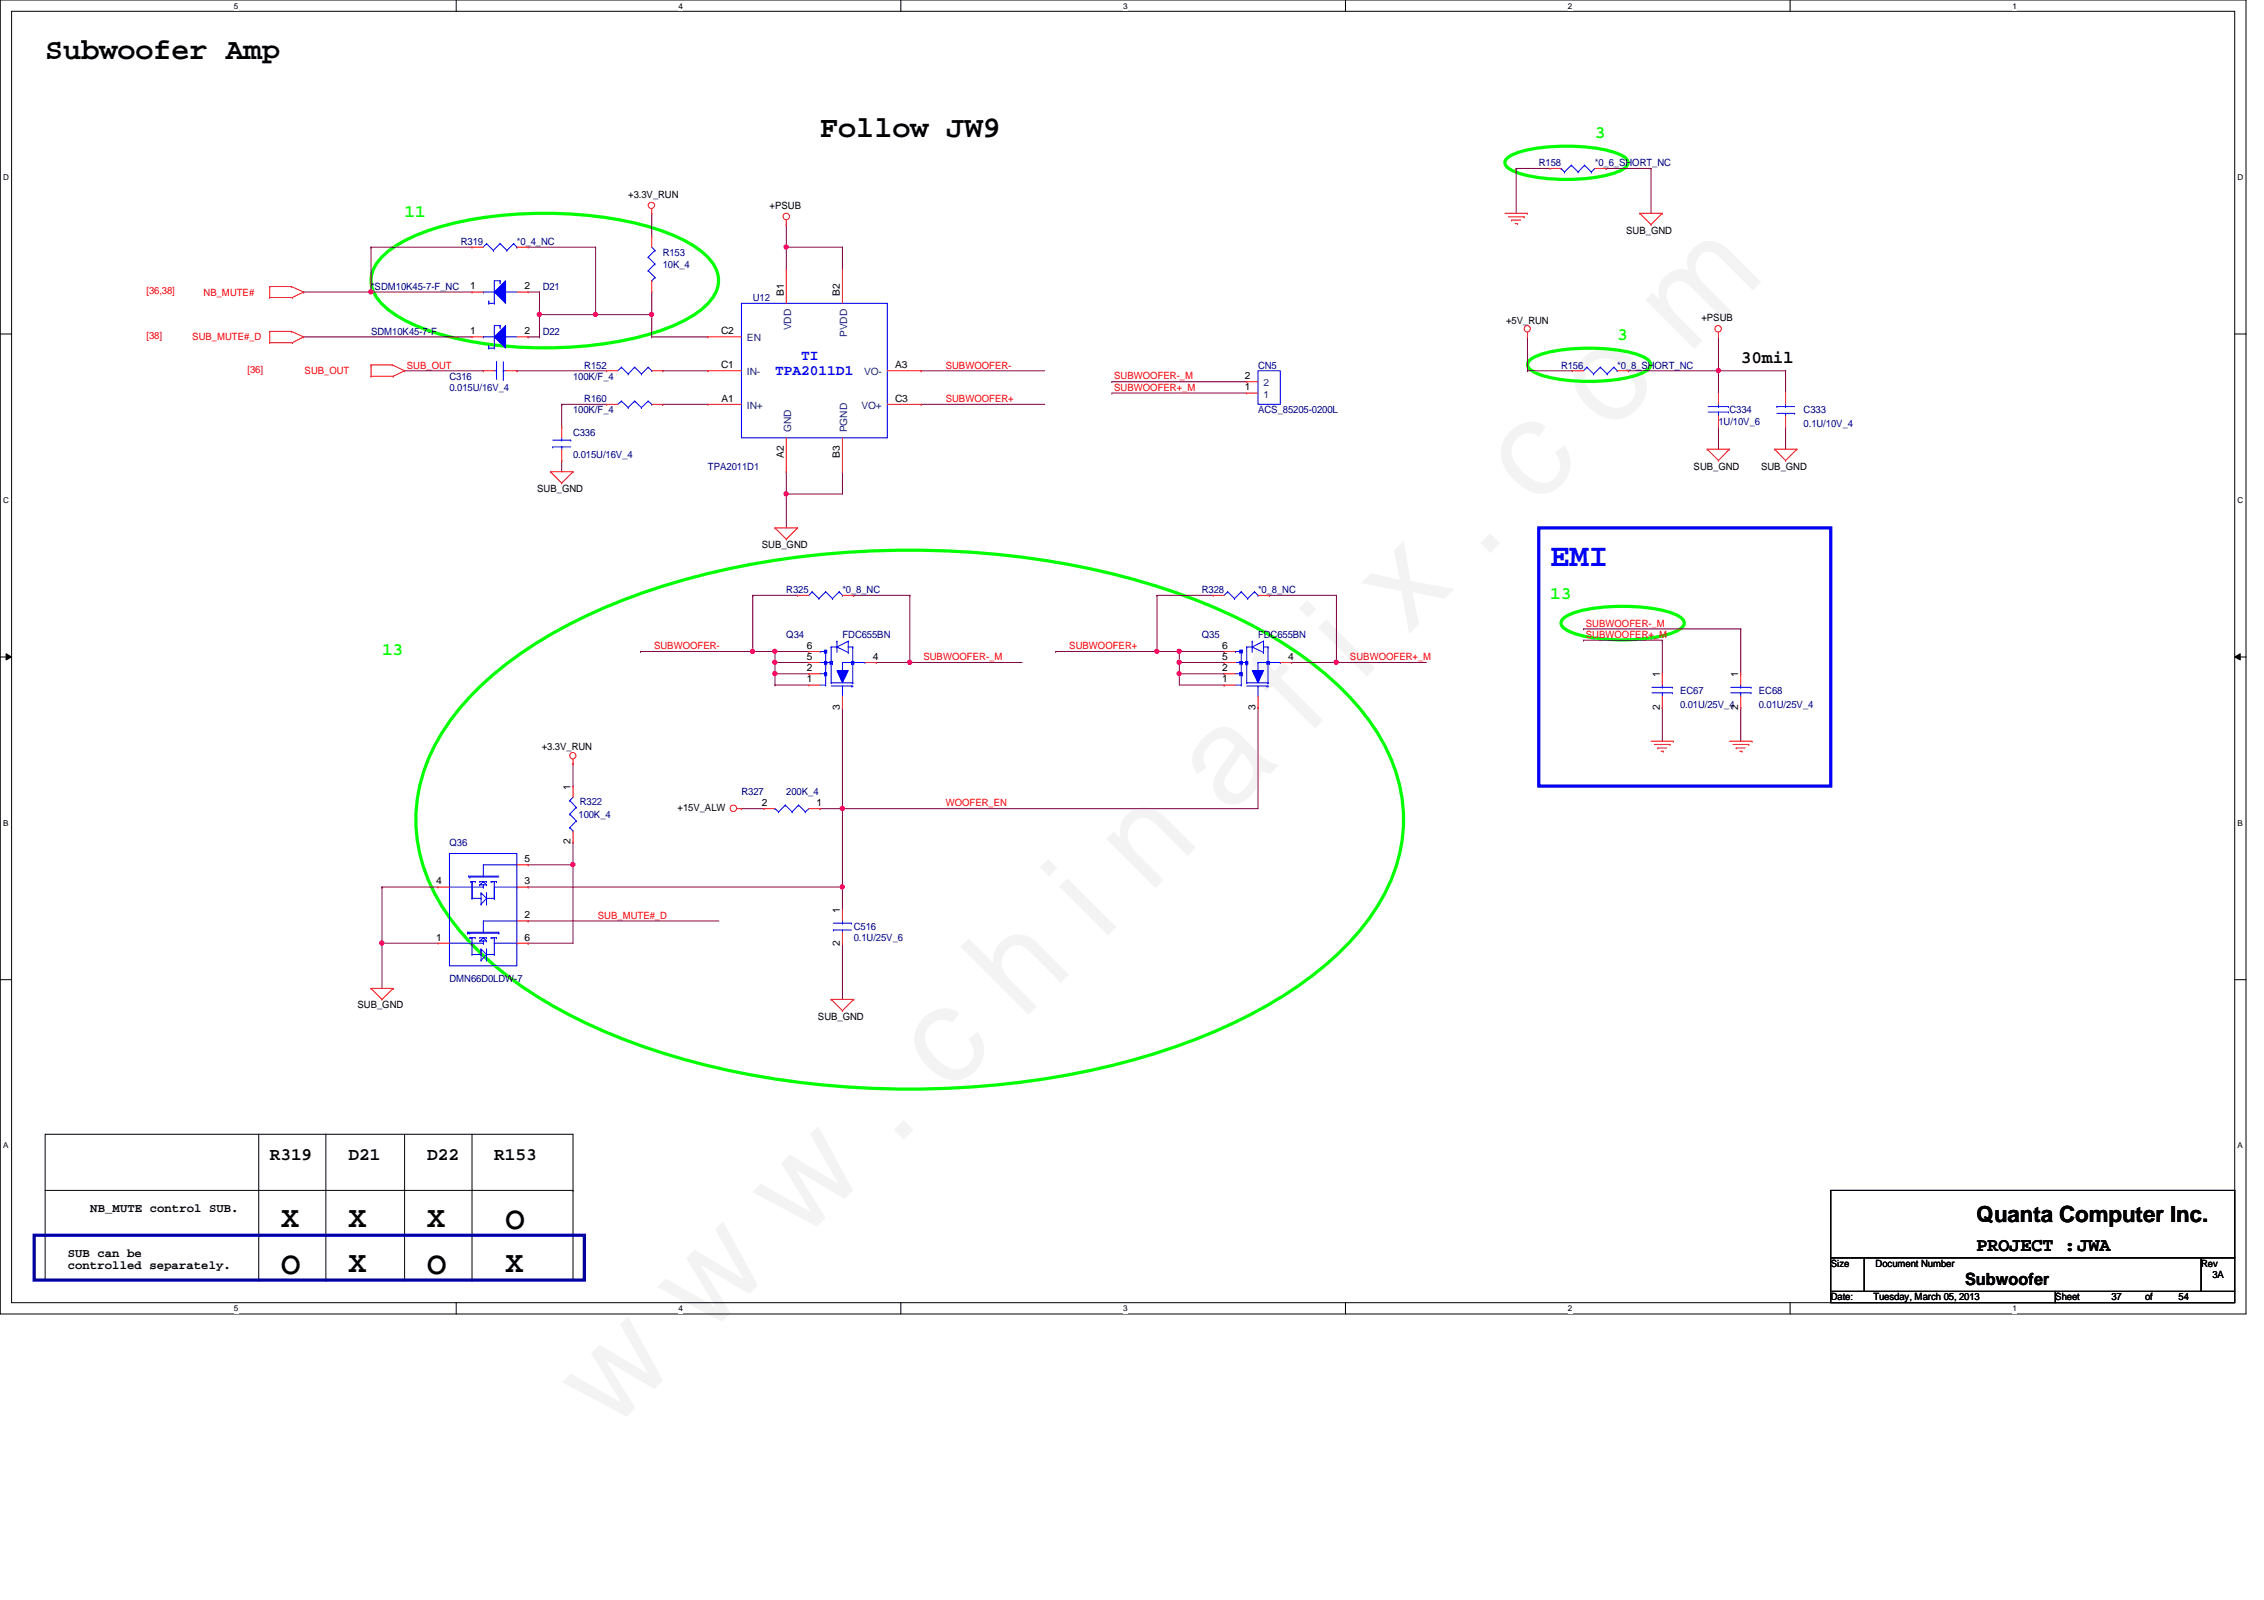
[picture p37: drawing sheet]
<svg xmlns="http://www.w3.org/2000/svg" width="297mm" height="210mm" viewBox="0 0 297 210" stroke-linecap="round" stroke-linejoin="round" font-family="sans-serif">
<defs><g id="words">
<text font-size="17.6" fill="#f0f" x="80.1" y="188" transform="rotate(-45 80.1 188)">w w w . c h i n a f i x . c o m</text>
<text font-size="4.2" fill="#00f" x="203.4" y="74.3">EMI</text>
<g font-size="4.2">
<text x="66.3" y="161.2">O</text>
<text x="36.9" y="167.1">O</text>
<text x="56" y="167.1">O</text>
</g>
<g font-size="3.9">
<text x="5.9" y="7.7">Subwoofer Amp</text>
<text x="107.6" y="18">Follow JW9</text>
<text x="36.9" y="161">X</text>
<text x="45.7" y="161">X</text>
<text x="56" y="161">X</text>
<text x="45.7" y="166.8">X</text>
<text x="66.3" y="166.8">X</text>
</g>
<text font-size="2.9" x="259.3" y="160.4">Quanta Computer Inc.</text>
<text font-size="2.5" x="259.3" y="164.1">PROJECT :JWA</text>
<g font-size="2.3" fill="#0f0">
<text x="209.3" y="18.1">3</text>
<text x="53.1" y="28.4">11</text>
<text x="212.2" y="44.6">3</text>
<text x="203.4" y="78.5">13</text>
<text x="50.1" y="85.9">13</text>
</g>
<g font-size="2.3">
<text x="228.4" y="47.6">30mil</text>
<text x="35.4" y="152.2">R319</text>
<text x="45.7" y="152.2">D21</text>
<text x="56" y="152.2">D22</text>
<text x="64.9" y="152.2">R153</text>
</g>
<text font-size="2.2" x="257.8" y="168.6">Subwoofer</text>
<g font-size="1.9" fill="#00f">
<text x="105.1" y="47.3">TI</text>
<text x="101.7" y="49.2">TPA2011D1</text>
</g>
<g font-size="1.6">
<text x="11.9" y="159">NB_MUTE control SUB.</text>
<text x="8.9" y="164.9">SUB can be</text>
<text x="8.9" y="166.5">controlled separately.</text>
</g>
<g font-size="1.3" fill="#000080">
<text x="201.9" y="21.8">R158</text>
<text x="209.3" y="21.8">*0_6_SHORT_NC</text>
<text x="60.4" y="32.1">R319</text>
<text x="67.8" y="32.1">*0_4_NC</text>
<text x="86.9" y="33.6">R153</text>
<text x="86.9" y="35.1">10K_4</text>
<text x="48.7" y="38">*SDM10K45-7-F_NC</text>
<text x="71.2" y="38">D21</text>
<text x="98.8" y="39.5">U12</text>
<text x="48.7" y="43.9">SDM10K45-7-F</text>
<text x="71.2" y="43.9">D22</text>
<text x="59" y="49.8">C316</text>
<text x="59" y="51.3">0.015U/16V_4</text>
<text x="75.2" y="49.8">100K/F_4</text>
<text x="76.7" y="48.3">R152</text>
<text x="76.7" y="52.7">R160</text>
<text x="165.1" y="48.3">CN5</text>
<text x="204.8" y="48.3">R156</text>
<text x="212.2" y="48.3">*0_8_SHORT_NC</text>
<text x="75.2" y="57.2">C336</text>
<text x="75.2" y="54.2">100K/F_4</text>
<text x="165.1" y="54.2">ACS_85205-0200L</text>
<text x="225.5" y="55.7">1U/10V_6</text>
<text x="226.9" y="54.2">C334</text>
<text x="236.6" y="54.2">C333</text>
<text x="236.6" y="56">0.1U/10V_4</text>
<text x="75.2" y="60.1">0.015U/16V_4</text>
<text x="92.9" y="61.6">TPA2011D1</text>
<text x="103.2" y="77.8">R325</text>
<text x="110.5" y="77.8">*0_8_NC</text>
<text x="157.7" y="77.8">R328</text>
<text x="165.1" y="77.8">*0_8_NC</text>
<text x="103.2" y="83.7">Q34</text>
<text x="110.5" y="83.7">FDC655BN</text>
<text x="157.7" y="83.7">Q35</text>
<text x="165.1" y="83.7">FDC655BN</text>
<text x="220.4" y="91.1">EC67</text>
<text x="220.4" y="92.8">0.01U/25V_4</text>
<text x="230.8" y="91.1">EC68</text>
<text x="230.8" y="92.8">0.01U/25V_4</text>
<text x="75.9" y="107.3">100K_4</text>
<text x="76.1" y="105.7">R322</text>
<text x="97.3" y="104.3">R327</text>
<text x="103.2" y="104.3">200K_4</text>
<text x="59" y="111">Q36</text>
<text x="112" y="122">C516</text>
<text x="112" y="123.5">0.1U/25V_6</text>
<text x="59" y="128.8">DMN66D0LDW-7</text>
</g>
<g font-size="1.3">
<text x="82.4" y="26">+3.3V_RUN</text>
<text x="101" y="27.4">+PSUB</text>
<text x="213.4" y="30.6">SUB_GND</text>
<text x="61.7" y="38">1</text>
<text x="68.8" y="38">2</text>
<text x="102.8" y="38.8" transform="rotate(-90 102.8 38.8)">B1</text>
<text x="110.2" y="38.8" transform="rotate(-90 110.2 38.8)">B2</text>
<text x="61.7" y="43.9">1</text>
<text x="68.8" y="43.9">2</text>
<text x="94.6" y="43.9">C2</text>
<text x="197.6" y="42.5">+5V_RUN</text>
<text x="223.2" y="42.2">+PSUB</text>
<text x="94.6" y="48.3">C1</text>
<text x="94.7" y="52.7">A1</text>
<text x="117.4" y="48.3">A3</text>
<text x="117.4" y="52.7">C3</text>
<text x="163.3" y="51.2">1</text>
<text x="163.3" y="49.7">2</text>
<text x="70.5" y="64.6">SUB_GND</text>
<text x="102.8" y="60.1" transform="rotate(-90 102.8 60.1)">A2</text>
<text x="110.2" y="60.1" transform="rotate(-90 110.2 60.1)">B3</text>
<text x="222.2" y="61.6">SUB_GND</text>
<text x="231.1" y="61.6">SUB_GND</text>
<text x="99.9" y="71.9">SUB_GND</text>
<text x="105.9" y="85.1">6</text>
<text x="105.9" y="86.6">5</text>
<text x="105.9" y="88.1">2</text>
<text x="105.9" y="89.5">1</text>
<text x="114.5" y="86.6">4</text>
<text x="160.4" y="85.1">6</text>
<text x="160.4" y="86.6">5</text>
<text x="160.4" y="88.1">2</text>
<text x="160.4" y="89.5">1</text>
<text x="169" y="86.6">4</text>
<text x="217.8" y="88.9" transform="rotate(-90 217.8 88.9)">1</text>
<text x="228" y="88.9" transform="rotate(-90 228 88.9)">1</text>
<text x="110.2" y="93.1" transform="rotate(-90 110.2 93.1)">3</text>
<text x="164.7" y="93.1" transform="rotate(-90 164.7 93.1)">3</text>
<text x="217.8" y="93.1" transform="rotate(-90 217.8 93.1)">2</text>
<text x="228" y="93.1" transform="rotate(-90 228 93.1)">2</text>
<text x="71.1" y="98.4">+3.3V_RUN</text>
<text x="74.8" y="103.6" transform="rotate(-90 74.8 103.6)">1</text>
<text x="88.9" y="106.4">+15V_ALW</text>
<text x="99.9" y="105.7">2</text>
<text x="107.1" y="105.7">1</text>
<text x="68.8" y="113.1">5</text>
<text x="74.8" y="110.8" transform="rotate(-90 74.8 110.8)">2</text>
<text x="57.2" y="116">4</text>
<text x="68.8" y="116">3</text>
<text x="110.2" y="119.8" transform="rotate(-90 110.2 119.8)">1</text>
<text x="57.2" y="123.4">1</text>
<text x="68.8" y="123.4">6</text>
<text x="68.8" y="120.5">2</text>
<text x="110.2" y="124.1" transform="rotate(-90 110.2 124.1)">2</text>
<text x="46.9" y="132.3">SUB_GND</text>
<text x="107.3" y="133.8">SUB_GND</text>
<text x="240.2" y="166.2">Size</text>
<text x="246.1" y="166.2">Document Number</text>
<text x="288.8" y="166.2">Rev</text>
<text x="290.3" y="167.7">3A</text>
<text x="240.2" y="170.6">Date:</text>
<text x="245.8" y="170.6">Tuesday, March 05, 2013</text>
<text x="269.7" y="170.6">Sheet</text>
<text x="277" y="170.6">37</text>
<text x="281.4" y="170.6">of</text>
<text x="285.8" y="170.6">54</text>
</g>
<g font-size="1.3" fill="#f00">
<text x="19.2" y="38.6">[36,38]</text>
<text x="26.7" y="38.8">NB_MUTE#</text>
<text x="19.2" y="44.5">[38]</text>
<text x="25.2" y="44.7">SUB_MUTE#_D</text>
<text x="32.5" y="48.9">[36]</text>
<text x="40" y="49.1">SUB_OUT</text>
<text x="53.4" y="48.3">SUB_OUT</text>
<text x="124.1" y="52.7">SUBWOOFER+</text>
<text x="124.1" y="48.3">SUBWOOFER-</text>
<text x="146.2" y="49.8">SUBWOOFER-_M</text>
<text x="146.2" y="51.3">SUBWOOFER+_M</text>
<text x="208.1" y="83.7">SUBWOOFER+_M</text>
<text x="208.1" y="82.2">SUBWOOFER-_M</text>
<text x="85.8" y="85.2">SUBWOOFER-</text>
<text x="121.2" y="86.6">SUBWOOFER-_M</text>
<text x="140.3" y="85.2">SUBWOOFER+</text>
<text x="177.1" y="86.6">SUBWOOFER+_M</text>
<text x="124.1" y="105.8">WOOFER_EN</text>
<text x="78.4" y="120.5">SUB_MUTE#_D</text>
</g>
<g font-size="1.3" fill="#004080">
<text x="98" y="44.8">EN</text>
<text x="103.8" y="43.3" transform="rotate(-90 103.8 43.3)">VDD</text>
<text x="111.2" y="44.2" transform="rotate(-90 111.2 44.2)">PVDD</text>
<text x="98" y="49.2">IN-</text>
<text x="98" y="53.6">IN+</text>
<text x="113" y="53.6">VO+</text>
<text x="113.4" y="49.2">VO-</text>
<text x="165.8" y="52.2">1</text>
<text x="165.8" y="50.7">2</text>
<text x="103.8" y="56.7" transform="rotate(-90 103.8 56.7)">GND</text>
<text x="111.2" y="56.7" transform="rotate(-90 111.2 56.7)">PGND</text>
</g>
<g font-size="1.1">
<text x="30.7" y="1.1">5</text>
<text x="89" y="1.1">4</text>
<text x="147.4" y="1.1">3</text>
<text x="205.7" y="1.1">2</text>
<text x="264" y="1.1">1</text>
<text x=".4" y="23.6">D</text>
<text x="293.6" y="23.6">D</text>
<text x=".4" y="66">C</text>
<text x="293.6" y="66">C</text>
<text x=".4" y="108.3">B</text>
<text x="293.6" y="108.3">B</text>
<text x=".4" y="150.7">A</text>
<text x="293.6" y="150.7">A</text>
<text x="30.7" y="172">5</text>
<text x="89" y="172">4</text>
<text x="147.4" y="172">3</text>
<text x="205.7" y="172">2</text>
<text x="264" y="172">1</text>
</g>
</g></defs>
<path d="M0 0h294.7v172.4h-294.7zM1.5 1.5h291.7v169.4h-291.7z" fill="none" stroke="#000" stroke-width=".13"/>
<g fill="#fff">
<path d="M30.7 .2h.6v1.2h-.6z"/>
<path d="M30.7 171.1h.6v1.2h-.6z"/>
</g>
<path d="M59.9 0v1.5M59.9 170.9v1.5" fill="none" stroke="#000" stroke-width=".13"/>
<path d="M89 .2h.6v1.2h-.6z" fill="#fff"/>
<path d="M118.2 0v1.5" fill="none" stroke="#000" stroke-width=".13"/>
<path d="M147.4 .2h.6v1.2h-.6z" fill="#fff"/>
<path d="M176.5 0v1.5" fill="none" stroke="#000" stroke-width=".13"/>
<path d="M205.7 .2h.6v1.2h-.6z" fill="#fff"/>
<path d="M234.9 0v1.5" fill="none" stroke="#000" stroke-width=".13"/>
<g fill="#fff">
<path d="M264 .2h.6v1.2h-.6z"/>
<path d="M264 171.1h.6v1.2h-.6z"/>
<path d="M.4 22.6h.8v1.2h-.8z"/>
<path d="M293.6 22.6h.7v1.2h-.7z"/>
<path d="M.4 65h.8v1.2h-.8z"/>
<path d="M293.6 65h.7v1.2h-.7z"/>
</g>
<path d="M0 43.8h1.5M293.2 43.8h1.5" fill="none" stroke="#000" stroke-width=".13"/>
<g fill="#fff">
<path d="M.4 107.4h.7v1.1h-.7z"/>
<path d="M293.6 107.4h.7v1.1h-.7z"/>
</g>
<path d="M0 86.2h1.5M.8 85.8l.7 .4-.7 .4zM293.2 86.2l.7-.4v.8zM293.2 86.2h1.5" fill="none" stroke="#000" stroke-width=".13"/>
<path d="M.8 85.8l.7 .4-.7 .4zM293.2 86.2l.7-.4v.8z" fill="#000"/>
<g fill="#fff">
<path d="M.4 149.7h.7v1.2h-.7z"/>
<path d="M293.6 149.7h.7v1.2h-.7z"/>
</g>
<g fill="none" stroke="#000" stroke-width=".13">
<path d="M0 128.5h1.5M293.2 128.5h1.5M5.9 148.8h69.3v19.1h-69.3zM5.9 156.2h69.3M33.9 148.8v19.1M42.8 148.8v19.1M53.1 148.8v19.1M61.9 148.8v19.1M5.9 162.1h69.3M33.9 167.9h.1M42.8 167.9h.1M53.1 167.9h.1"/>
<path d="M61.9 167.9h.1"/>
</g>
<path d="M201.9 69.3h38.3v33.8h-38.3z" fill="none" stroke="#00f" stroke-width=".42"/>
<path d="M50.5 33.4a20 20 0 0 1 8.2-3.9 54 54 0 0 1 27.3 .5 15.5 15.5 0 0 1 7.2 4.2 3.9 3.9 0 0 1 0 5.2 15.5 15.5 0 0 1-7.2 4.2 52.8 52.8 0 0 1-29 0 15.5 15.5 0 0 1-7.3-4.2 3.9 3.9 0 0 1 0-5.2zM197.8 20.7a10.9 10.9 0 0 1 5.2-1.4 23.8 23.8 0 0 1 9 .8 1.93 1.93 0 0 1 1.6 1.2 1.96 1.96 0 0 1-1.6 1.3 23.7 23.7 0 0 1-13 0 1.94 1.94 0 0 1-1.6-1.3l.1-.3zM63.4 89.7a55.7 55.7 0 0 1 16.4-10.2 103.4 103.4 0 0 1 39.5-7.3 103.5 103.5 0 0 1 39.6 7.3 55.8 55.8 0 0 1 16.4 10.2 27.1 27.1 0 0 1 8.3 13 20.5 20.5 0 0 1-3 16.4 39 39 0 0 1-12.6 11.8 81.2 81.2 0 0 1-27.4 10 115.2 115.2 0 0 1-50.3-1.8 72.7 72.7 0 0 1-22.2-10 34.4 34.4 0 0 1-11.2-12.2 20.5 20.5 0 0 1 1.2-21l1.6-2.1 1.7-2.1z" fill="none" stroke="#0f0" stroke-width=".42"/>
<path d="M4.5 162.1h72.2v5.8h-72.2z" fill="none" stroke="#0000a0" stroke-width=".42"/>
<path d="M48.7 38.3h.1M48.7 38.3h13.2M198.9 22.1h.1M198.9 22.1v5.9M198.9 22.1h4.5M210.7 22.1h.1M210.7 22.1h5.9M216.6 22.1h.1M216.6 22.1v5.9M53.1 48.6h.1M53.1 48.6h10.3" fill="none" stroke="#800040" stroke-width=".13"/>
<circle cx="48.6" cy="38.3" r=".29" fill="#f0f"/>
<circle cx="48.6" cy="38.3" r=".29" fill="none" stroke="#f0f" stroke-width=".13"/>
<path d="M39.8 38.3h.1M48.7 32.4h.1M48.7 32.4v5.9h-8.9M48.7 32.4h13.2M39.8 44.2h.1M39.8 44.2h22.1M50.1 116.4h.1M50.1 116.4h7.4M110.5 106.1h54.6M50.1 123.7h.1M50.1 123.7v6" fill="none" stroke="#800040" stroke-width=".13"/>
<circle cx="50.1" cy="123.7" r=".29" fill="#f0f"/>
<circle cx="50.1" cy="123.7" r=".29" fill="none" stroke="#f0f" stroke-width=".13"/>
<path d="M50.1 116.4h.1M50.1 116.4v7.3M69.3 116.4h41.2M50.1 123.7h.1M50.1 123.7h7.4" fill="none" stroke="#800040" stroke-width=".13"/>
<g fill="none" stroke="#f00" stroke-width=".13">
<path d="M35.4 37.6h.1M35.4 39h.1M35.4 37.6h2.8M35.4 39h3M35.4 37.6v1.4M38.2 37.6h.1M38.2 37.6l1.6 .7M38.4 39h.1M39.8 38.3h.1M39.8 38.3l-1.4 .7M61.9 32.4h.1M61.9 32.4h1.5"/>
<path d="M203.4 22.1h.1M203.4 22.1h1.4M209.3 22.1h1.4M210.7 22.1h.1M35.4 43.5h.1M35.4 45h.1M35.4 43.5v1.5M35.4 43.5h2.8M35.4 45h3M38.2 43.5h.1M38.2 43.5l1.6 .7M38.4 45h.1"/>
<path d="M39.8 44.2h.1M39.8 44.2l-1.4 .8M48.7 47.9h.1M48.7 49.4h.1M48.7 47.9h2.8M48.7 49.4h2.9M48.7 47.9v1.5M51.5 47.9h.1M51.5 47.9l1.6 .7M51.6 49.4h.1M53.1 48.6h.1M53.1 48.6l-1.5 .8"/>
<path d="M48.7 129.7h.1M48.7 129.7h2.9M48.7 129.7l1.4 1.4M50.1 131.1h.1M51.6 129.7h.1M51.6 129.7l-1.5 1.4"/>
</g>
<path d="M240.2 156.2h53v8.8h-53zM240.2 165h4.4v4.4h-4.4zM240.2 169.4h29.5v1.5h-29.5zM244.6 165h44.2v4.4h-44.2zM269.7 169.4h23.5v1.5h-23.5zM288.8 165h4.4v4.4h-4.4z" fill="none" stroke="#000" stroke-width=".13"/>
<g fill="none" stroke="#00f" stroke-width=".13">
<path d="M63.8 32h.1M63.8 32l-.4 .4M63.8 32l.9 .9M64.7 32.9h.1M65.6 32h.1M65.6 32l-.9 .9M65.6 32l.9 .9M66.5 32.9h.1M67.4 32h.1M67.4 32l-.9 .9M67.4 32l.4 .4M204.8 22.1h.1"/>
<path d="M204.8 22.1l.5 .5M205.3 22.6h.1M206.2 21.7h.1M206.2 21.7l.8 .9M206.2 21.7l-.9 .9M207 22.6h.1M207.9 21.7h.1M207.9 21.7l.9 .9M207.9 21.7l-.9 .9M208.8 22.6h.1M209.3 22.1l-.5 .5"/>
</g>
<path d="M64.9 44.2l1.4-1.5v3z" fill="#00f"/>
<g fill="none" stroke="#00f" stroke-width=".13">
<path d="M63.4 44.2h.1M63.4 44.2h1.5M64.1 45.7h.1M64.1 45.4h.1M64.1 45.7h.8M64.1 45.4v.3M64.9 44.2l1.4-1.5v3zM64.9 45.7h.1M64.9 48.6h.2M65.1 48.6h.1M65.1 47.5h.1M65.1 47.5v2.3"/>
<path d="M65.6 42.7h.1M65.6 43h.1M65.6 42.7h-.7v3M65.6 42.7v.3M66 49.8h.1M66 48.6h.1M66 48.6h.3M66 47.5v2.3M66.3 44.2h.1M66.3 44.2h1.5M59 112h8.8v14.7h-8.8zM59 116.4h4.4"/>
<path d="M61.5 114.9h.1M61.5 114.9h3.9M61.6 115.1h.1M61.6 115.1h3.8M61.8 115.7h.1M61.8 115.7h.6M61.9 115.7h.1M61.9 117.9h.1M61.9 115.7v2.2M61.9 117.9h1.2M62.4 115.7h.1M62.9 115.7h.1"/>
<path d="M62.9 116.1h.1M62.9 116.1h.9M62.9 115.7h.9M63.1 116h.1M63.1 117.1h.1M63.1 117.3h.1M63.1 118.6h.1M63.1 117.9h.1M63.1 117.3v1.3M63.1 116l-.2 .1M63.1 117.1l.7 .8M63.4 116.1h.1"/>
<path d="M63.4 116.4h.1M63.4 114.9h.1M63.4 115.7h.1M63.4 116.1v.3M63.4 115.7l.4 .4M63.4 115.7l-.3 .3M63.8 116.1h.1M63.8 115.7h.1M63.8 117.1h.1M63.8 118.6h.1M63.8 117.9h.1M63.8 117.1v1.5"/>
<path d="M63.8 117.9h1.1M63.8 117.9l-.7 .7M64.4 115.7h.1M64.4 115.7h.7M64.6 115.7h.1M64.9 117.9h.1M64.9 115.7h.1M64.9 115.7v2.2M64.9 116.4h2.9M65.1 115.7h.1M67.8 113.5h-4.4v1.4M59 123.7h4.4"/>
<path d="M61.3 122.4h.1M61.3 122.3h.1M61.3 122.3h4.1v.1M61.3 122.4h4.1M61.3 122.3v.1M61.5 122.3h.1M61.6 122.4h.1M61.6 123h.1M61.6 123h.8M61.8 123h.1M61.9 125.2h.1M61.9 123h.1"/>
<path d="M61.9 125.2h1.2M61.9 123v2.2M62.4 123h.1M62.9 123.4h.1M62.9 123h.1M62.9 123.4h.9M62.9 123h.9M63.1 125.2h.1M63.1 126h.1M63.1 124.6h.1M63.1 124.5h.1M63.1 124.8h.1"/>
<path d="M63.1 123.3h.1M63.1 124.5v1.5M63.1 124.5l.7 .7M63.1 123.3l-.2 .1M63.4 123.7h.1M63.4 122.3h.1M63.4 123h.1M63.4 123.4h.1M63.4 123.4v.3M63.4 123l-.3 .3M63.4 123l.4 .4M63.8 125.2h.1"/>
<path d="M63.8 123.4h.1M63.8 123h.1M63.8 126h.1M63.8 124.5h.1M63.8 125.2h1.1M63.8 125.2l-.7 .8M63.8 124.5v1.5M64.4 123h.1M64.4 123h.7M64.6 123h.1M64.9 123h.1M64.9 125.2h.1"/>
<path d="M64.9 123v2.2M64.9 123.7h2.9M65.1 123h.1M65.4 122.4h.1M67.8 120.8h-4.4v1.5"/>
</g>
<path d="M61.9 44.2h.1M61.9 44.2h1.5M63.4 48.6h.1M63.4 48.6h1.5M66.3 48.6h1.5M57.5 116.4h.1M57.5 116.4h1.5M57.5 123.7h.1M57.5 123.7h1.5" fill="none" stroke="#f00" stroke-width=".13"/>
<path d="M64.9 38.3l1.4-1.5v3z" fill="#00f"/>
<g fill="none" stroke="#00f" stroke-width=".13">
<path d="M63.4 38.3h.1M63.4 38.3h1.5M64.1 39.8h.1M64.1 39.5h.1M64.1 39.8h.8M64.1 39.5v.3M64.9 38.3l1.4-1.5v3zM64.9 39.8h.1M65.6 36.8h.1M65.6 37.1h.1M65.6 36.8h-.7v3M65.6 36.8v.3"/>
<path d="M66.3 38.3h.1M66.3 38.3h1.5"/>
</g>
<path d="M61.9 38.3h.1M61.9 38.3h1.5" fill="none" stroke="#f00" stroke-width=".13"/>
<circle cx="48.6" cy="38.3" r=".29" fill="#f0f"/>
<circle cx="48.6" cy="38.3" r=".29" fill="none" stroke="#f0f" stroke-width=".13"/>
<circle cx="50.1" cy="123.7" r=".29" fill="#f0f"/>
<circle cx="50.1" cy="123.7" r=".29" fill="none" stroke="#f0f" stroke-width=".13"/>
<use href="#words"/>
</svg>
